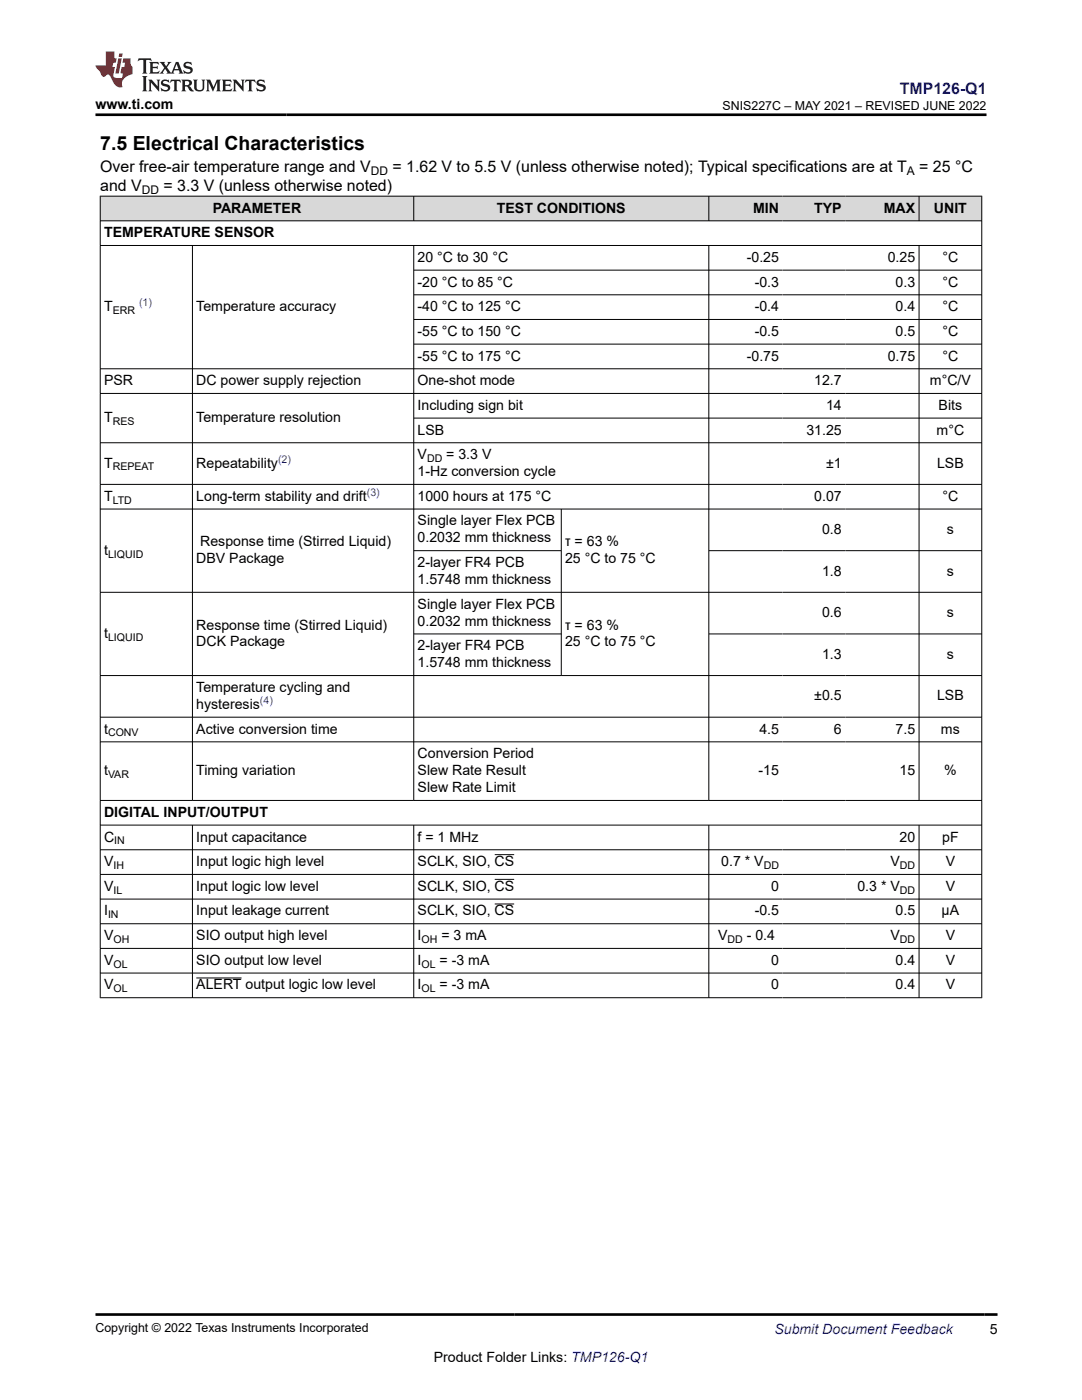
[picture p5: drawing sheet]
<svg xmlns="http://www.w3.org/2000/svg" width="216mm" height="279mm" viewBox="0 0 216 279" stroke-linecap="round" stroke-linejoin="round" font-family="sans-serif">
<defs><g id="words">
<text font-size="3.9" x="20" y="29.9">7.5 Electrical Characteristics</text>
<text font-size="3.2" fill="#00f" x="179.6" y="18.7">TMP126-Q1</text>
<g font-size="3.2">
<text x="20" y="34.3">Over free-air temperature range and V</text>
<text x="78.3" y="34.3">= 1.62 V to 5.5 V (unless otherwise noted); Typical specifications are at T</text>
<text x="183.4" y="34.3">= 25 °C</text>
<text x="20" y="38.1">and V</text>
<text x="32.6" y="38.1">= 3.3 V (unless otherwise noted)</text>
</g>
<g font-size="2.8">
<text x="19" y="21.8">www.ti.com</text>
<text x="20.8" y="47.3">TEMPERATURE SENSOR</text>
<text x="42.4" y="42.4">PARAMETER</text>
<text x="99.1" y="42.4">TEST CONDITIONS</text>
<text x="150.3" y="42.4">MIN</text>
<text x="162.5" y="42.4">TYP</text>
<text x="176.4" y="42.4">MAX</text>
<text x="186.4" y="42.4">UNIT</text>
<text x="83.3" y="52.3">20 °C to 30 °C</text>
<text x="149" y="52.3">-0.25</text>
<text x="177.1" y="52.3">0.25</text>
<text x="188.1" y="52.3">°C</text>
<text x="83.3" y="57.2">-20 °C to 85 °C</text>
<text x="150.6" y="57.2">-0.3</text>
<text x="178.7" y="57.2">0.3</text>
<text x="188.1" y="57.2">°C</text>
<text x="20.8" y="62.1">T</text>
<text x="39.2" y="62.1">Temperature accuracy</text>
<text x="83.3" y="62.1">-40 °C to 125 °C</text>
<text x="150.6" y="62.1">-0.4</text>
<text x="178.7" y="62.1">0.4</text>
<text x="188.1" y="62.1">°C</text>
<text x="83.3" y="67">-55 °C to 150 °C</text>
<text x="83.3" y="72">-55 °C to 175 °C</text>
<text x="149" y="72">-0.75</text>
<text x="150.6" y="67">-0.5</text>
<text x="177.1" y="72">0.75</text>
<text x="178.7" y="67">0.5</text>
<text x="188.1" y="67">°C</text>
<text x="188.1" y="72">°C</text>
<text x="20.8" y="76.9">PSR</text>
<text x="39.2" y="76.9">DC power supply rejection</text>
<text x="83.3" y="76.9">One-shot mode</text>
<text x="162.5" y="76.9">12.7</text>
<text x="185.6" y="76.9">m°C/V</text>
<text x="83.3" y="81.8">Including sign bit</text>
<text x="164.8" y="81.8">14</text>
<text x="187.3" y="81.8">Bits</text>
<text x="20.8" y="84.3">T</text>
<text x="39.2" y="84.3">Temperature resolution</text>
<text x="83.3" y="86.7">LSB</text>
<text x="160.9" y="86.7">31.25</text>
<text x="186.9" y="86.7">m°C</text>
<text x="20.8" y="93.3">T</text>
<text x="39.2" y="93.3">Repeatability</text>
<text x="83.3" y="91.6">V</text>
<text x="83.3" y="95">1-Hz conversion cycle</text>
<text x="89" y="91.6">= 3.3 V</text>
<text x="164.8" y="93.3">±1</text>
<text x="187" y="93.3">LSB</text>
<text x="20.8" y="99.9">T</text>
<text x="39.2" y="99.9">Long-term stability and drift</text>
<text x="83.3" y="99.9">1000 hours at 175 °C</text>
<text x="162.5" y="99.9">0.07</text>
<text x="188.1" y="99.9">°C</text>
<text x="83.3" y="104.9">Single layer Flex PCB</text>
<text x="164" y="106.6">0.8</text>
<text x="188.9" y="106.6">s</text>
<text x="20.8" y="110.7">t</text>
<text x="39.2" y="112.4">DBV Package</text>
<text x="40" y="109">Response time (Stirred Liquid)</text>
<text x="83.3" y="108.3">0.2032 mm thickness</text>
<text x="83.3" y="113.2">2-layer FR4 PCB</text>
<text x="112.8" y="109">τ = 63 %</text>
<text x="112.8" y="112.4">25 °C to 75 °C</text>
<text x="83.3" y="116.6">1.5748 mm thickness</text>
<text x="164" y="114.9">1.8</text>
<text x="188.9" y="114.9">s</text>
<text x="39.2" y="125.6">Response time (Stirred Liquid)</text>
<text x="83.3" y="121.5">Single layer Flex PCB</text>
<text x="83.3" y="124.9">0.2032 mm thickness</text>
<text x="112.8" y="125.6">τ = 63 %</text>
<text x="164" y="123.2">0.6</text>
<text x="188.9" y="123.2">s</text>
<text x="20.8" y="127.3">t</text>
<text x="39.2" y="129">DCK Package</text>
<text x="83.3" y="129.8">2-layer FR4 PCB</text>
<text x="112.8" y="129">25 °C to 75 °C</text>
<text x="164" y="131.5">1.3</text>
<text x="188.9" y="131.5">s</text>
<text x="83.3" y="133.2">1.5748 mm thickness</text>
<text x="39.2" y="138.1">Temperature cycling and</text>
<text x="39.2" y="141.5">hysteresis</text>
<text x="162.5" y="139.8">±0.5</text>
<text x="187" y="139.8">LSB</text>
<text x="20.8" y="146.4">t</text>
<text x="39.2" y="146.4">Active conversion time</text>
<text x="151.5" y="146.4">4.5</text>
<text x="166.4" y="146.4">6</text>
<text x="178.7" y="146.4">7.5</text>
<text x="187.8" y="146.4">ms</text>
<text x="20.8" y="154.7">t</text>
<text x="39.2" y="154.7">Timing variation</text>
<text x="83.3" y="151.3">Conversion Period</text>
<text x="83.3" y="154.7">Slew Rate Result</text>
<text x="151.4" y="154.7">-15</text>
<text x="179.5" y="154.7">15</text>
<text x="188.4" y="154.7">%</text>
<text x="83.3" y="158.1">Slew Rate Limit</text>
<text x="20.8" y="163">DIGITAL INPUT/OUTPUT</text>
<text x="20.8" y="167.9">C</text>
<text x="39.2" y="167.9">Input capacitance</text>
<text x="83.3" y="167.9">f = 1 MHz</text>
<text x="179.5" y="167.9">20</text>
<text x="188" y="167.9">pF</text>
<text x="20.8" y="172.9">V</text>
<text x="39.2" y="172.9">Input logic high level</text>
<text x="83.3" y="172.9">SCLK, SIO, CS</text>
<text x="143.9" y="172.9">0.7 * V</text>
<text x="177.7" y="172.9">V</text>
<text x="188.7" y="172.9">V</text>
<text x="20.8" y="177.8">V</text>
<text x="39.2" y="177.8">Input logic low level</text>
<text x="83.3" y="177.8">SCLK, SIO, CS</text>
<text x="153.9" y="177.8">0</text>
<text x="171.1" y="177.8">0.3 * V</text>
<text x="188.7" y="177.8">V</text>
<text x="20.8" y="182.7">I</text>
<text x="39.2" y="182.7">Input leakage current</text>
<text x="83.3" y="182.7">SCLK, SIO, CS</text>
<text x="150.6" y="182.7">-0.5</text>
<text x="178.7" y="182.7">0.5</text>
<text x="187.9" y="182.7">μA</text>
<text x="20.8" y="187.6">V</text>
<text x="39.2" y="187.6">SIO output high level</text>
<text x="83.3" y="187.6">I</text>
<text x="88.1" y="187.6">= 3 mA</text>
<text x="143.3" y="187.6">V</text>
<text x="149" y="187.6">- 0.4</text>
<text x="177.7" y="187.6">V</text>
<text x="188.7" y="187.6">V</text>
<text x="20.8" y="192.5">V</text>
<text x="20.8" y="197.5">V</text>
<text x="39.2" y="192.5">SIO output low level</text>
<text x="39.2" y="197.5">ALERT output logic low level</text>
<text x="83.3" y="192.5">I</text>
<text x="83.3" y="197.5">I</text>
<text x="87.7" y="192.5">= -3 mA</text>
<text x="87.7" y="197.5">= -3 mA</text>
<text x="153.9" y="192.5">0</text>
<text x="153.9" y="197.5">0</text>
<text x="178.7" y="192.5">0.4</text>
<text x="178.7" y="197.5">0.4</text>
<text x="188.7" y="192.5">V</text>
<text x="188.7" y="197.5">V</text>
<text x="197.5" y="266.1">5</text>
<text x="86.5" y="271.7">Product Folder Links: TMP126-Q1</text>
</g>
<text font-size="2.8" fill="#00f" x="154.5" y="266.2">Submit Document Feedback</text>
<g font-size="2.5">
<text x="144.2" y="21.9">SNIS227C – MAY 2021 – REVISED JUNE 2022</text>
<text x="19" y="265.9">Copyright © 2022 Texas Instruments Incorporated</text>
</g>
<g font-size="2.4">
<text x="74" y="34.9">DD</text>
<text x="180.9" y="34.9">A</text>
<text x="28.3" y="38.7">DD</text>
</g>
<g font-size="2.1">
<text x="22.5" y="62.7">ERR</text>
<text x="22.5" y="84.8">RES</text>
<text x="22.5" y="93.9">REPEAT</text>
<text x="85.2" y="92.2">DD</text>
<text x="22.5" y="100.5">LTD</text>
<text x="21.6" y="111.3">LIQUID</text>
<text x="21.6" y="127.9">LIQUID</text>
<text x="21.6" y="147">CONV</text>
<text x="21.6" y="155.3">VAR</text>
<text x="22.6" y="173.4">IH</text>
<text x="22.8" y="168.5">IN</text>
<text x="152.4" y="173.4">DD</text>
<text x="179.6" y="173.4">DD</text>
<text x="22.6" y="178.3">IL</text>
<text x="179.6" y="178.3">DD</text>
<text x="21.6" y="183.3">IN</text>
<text x="22.6" y="188.2">OH</text>
<text x="84.1" y="188.2">OH</text>
<text x="145.2" y="188.2">DD</text>
<text x="179.6" y="188.2">DD</text>
<text x="22.6" y="193.1">OL</text>
<text x="84.1" y="193.1">OL</text>
<text x="22.6" y="198">OL</text>
<text x="84.1" y="198">OL</text>
</g>
<g font-size="2.1" fill="#00f">
<text x="27.7" y="61.2">(1)</text>
<text x="55.5" y="92.4">(2)</text>
<text x="73.2" y="99">(3)</text>
<text x="51.9" y="140.5">(4)</text>
</g>
</g></defs>
<g fill="#d8d8d8">
<path d="M20 39.1h175.9v5h-175.9z" fill-rule="evenodd"/>
<path d="M20.1 39.2h62.4v4.8h-62.4z" fill-rule="evenodd"/>
<path d="M82.6 39.2h58.8v4.8h-58.8z" fill-rule="evenodd"/>
<path d="M141.5 39.2h14.7v4.8h-14.7z" fill-rule="evenodd"/>
<path d="M156.2 39.2h12.5v4.8h-12.5z" fill-rule="evenodd"/>
<path d="M168.7 39.2h14.6v4.8h-14.6z" fill-rule="evenodd"/>
<path d="M183.5 39.2h12.3v4.8h-12.3z" fill-rule="evenodd"/>
</g>
<g fill="none" stroke="#000" stroke-width=".2">
<path d="M19.9 39.1h176.1M20 39.1v160.1M82.6 39.1v5M141.4 39.1v5M183.4 39.1v5M195.9 39.1v160.1M19.9 44.1h176.1M19.9 49h176.1M38.4 49v110.8M82.6 49v110.8M82.6 53.9h113.4M82.6 58.8h113.4"/>
<path d="M141.4 49v110.8M183.4 49v110.8M19.9 78.5h176.1M82.6 63.8h113.4M82.6 68.7h113.4M196 73.6h-176.1M19.9 88.4h176.1M19.9 96.7h176.1M82.6 83.4h113.4M19.9 101.6h176.1M19.9 118.2h176.1M82.6 109.9h29.5"/>
<path d="M112 101.6v33.3M141.4 109.9h54.6M82.6 126.5h29.5M141.4 126.5h54.6M196 134.8h-176.1M19.9 143.1h176.1M19.9 148.1h176.1M19.9 159.7h176.1M19.9 164.7h176.1M19.9 169.6h176.1M19.9 174.5h176.1M19.9 179.4h176.1"/>
<path d="M38.4 164.7v34.5M82.6 164.7v34.5M98.7 170.6h3.9M98.7 175.5h3.9M141.4 164.7v34.5M183.4 164.7v34.5M19.9 184.4h176.1M19.9 189.3h176.1M19.9 194.2h176.1M19.9 199.1h176.1M39.2 195.2h9M98.7 180.4h3.9"/>
</g>
<path d="M27.7 11.6l-.2 .6 .5-.2h.6v.1v2.2l-.2 .4h1l-.2-.4v-2.2v-.1h.5l.5 .2-.1-.6zM29.8 12.4l.2 .3v1.6l-.2 .4h1.9l.1-.6a1.08 1.08 0 0 1-1.3 .2v-.7h.6l.4 .2v-.7l-.4 .2h-.6v-.5l.2-.2a1 1 0 0 1 1 .3l-.1-.5zM31.8 12.4l1 1.1-1 1.2h.9l-.2-.2 .4-.8 .5 .8-.2 .2h1.6l-.2-.2 .1-.5h1l.1 .5-.1 .2h.9l-.2-.4-.8-1.9h-.5l-1 2.1-.8-1.1 .9-1h-.8l.2 .2-.5 .6-.3-.6 .1-.2zM35.2 12.8l.4 1h-.8zM36.8 12.5a.65 .65 0 0 0-.2 .7 .65 .65 0 0 0 .6 .5l.7 .1 .1 .3a.79 .79 0 0 1-.7 .4 .79 .79 0 0 1-.7-.5l.1 .7 .2-.1a.93 .93 0 0 0 1.1 0 .93 .93 0 0 0 .4-.9 1.46 1.46 0 0 0-1.2-.6l-.1-.3a1.09 1.09 0 0 1 1.2 .2l-.2-.6-.1 .1-.6-.2zM28.4 15.2l.2 .4v2.2l-.2 .4h1l-.2-.4v-2.2l.2-.4zM29.6 15.9l.2 .4v1.5l-.2 .4h.8l-.3-.4v-1.3l1.7 1.8v-2l.2-.4h-.8l.2 .2 .1 1.1-1.2-1.3zM32.3 16a.65 .65 0 0 0-.2 .8 .65 .65 0 0 0 .7 .4l.6 .2 .1 .2a.79 .79 0 0 1-.7 .4 .79 .79 0 0 1-.7-.5l.1 .7 .2-.1a.93 .93 0 0 0 1.1 .1 .93 .93 0 0 0 .4-1 1.46 1.46 0 0 0-1.2-.5l-.1-.4a1.09 1.09 0 0 1 1.2 .2l-.2-.6-.1 .1-.6-.1zM34.1 15.9l-.1 .6a.63 .63 0 0 1 .7-.3l.1 1.6-.3 .4h1l-.2-.4v-1.6a.66 .66 0 0 1 .8 .3l-.1-.6zM36.2 15.9l.2 .4v1.5l-.2 .4h.9l-.2-.2v-.7h.5l.1 .2a.79 .79 0 0 0 1.2 .6l-1-.9a.61 .61 0 0 0 .6-.6 .61 .61 0 0 0-.5-.7zM36.9 16.2h.2a.47 .47 0 0 1 .5 .1 .47 .47 0 0 1 .1 .5l-.2 .1-.6 .1zM38.5 15.9l.2 .2a2.27 2.27 0 0 0 .4 2 1.04 1.04 0 0 0 1.7-.7v-1.3l.2-.2h-.8l.2 .4v1.1a.6 .6 0 0 1-.6 .6 .6 .6 0 0 1-.6-.6v-1.1l.3-.4zM41.1 15.9l.2 .4v1.5l-.2 .4h.7l-.2-.4v-1.4l.9 1.9 .8-1.9v1.4l-.2 .4h1l-.3-.4v-1.5l.3-.4h-.8l-.7 1.5-.7-1.5zM44.3 15.9l.2 .4v1.5l-.2 .4h1.9l.1-.6a1.09 1.09 0 0 1-1.3 .2v-.7h.6l.4 .2v-.6l-.4 .2h-.6v-.6l.2-.1a1.01 1.01 0 0 1 1 .3l-.1-.6zM46.4 15.9l.3 .4v1.5l-.3 .4h.8l-.2-.4v-1.3l1.6 1.8v-2l.2-.4h-.7l.2 .2v1.1l-1.2-1.3zM49 15.9l-.1 .6a.63 .63 0 0 1 .8-.3v1.6l-.3 .4h1l-.2-.4v-1.6a.66 .66 0 0 1 .8 .3l-.1-.6zM51.4 16a.65 .65 0 0 0-.2 .8 .65 .65 0 0 0 .6 .4l.6 .2 .2 .2a.79 .79 0 0 1-.8 .4 .79 .79 0 0 1-.6-.5l.1 .7 .2-.1a.93 .93 0 0 0 1 .1 .93 .93 0 0 0 .5-1 1.46 1.46 0 0 0-1.3-.5l-.1-.4a1.09 1.09 0 0 1 1.3 .2l-.2-.6-.2 .1-.5-.1z" fill="#231f20"/>
<path d="M21.1 10.3v2.7h-2.1l.1 .4 .9 1a.95 .95 0 0 0 .9 .9 .59 .59 0 0 1 .6-.4 .59 .59 0 0 1 .5 .3l.4 .8a1.59 1.59 0 0 0 2.1 1.4 1.61 1.61 0 0 1 1-2.3l1-.3-.1-1.5a1.59 1.59 0 0 1-.4-1.7h-1.4l-.2 .9h.5l-.1 .9h-.5l-.2 .9v.3l.4 .1-.2 .9h-.6a.73 .73 0 0 1-1.1-.7l.3-1.5h-.5l.2-.9h.5l.2-.9h-.5v-1.3zM23.6 11.6l-.6 3.1h.7l.6-3.1zM23.8 10.7l-.1 .6h.7l.1-.6z" fill="#ed1c24"/>
<path d="M19 22.9h177.8M19.1 262.3h179.9" fill="none" stroke="#000" stroke-width=".53"/>
<use href="#words"/>
</svg>
